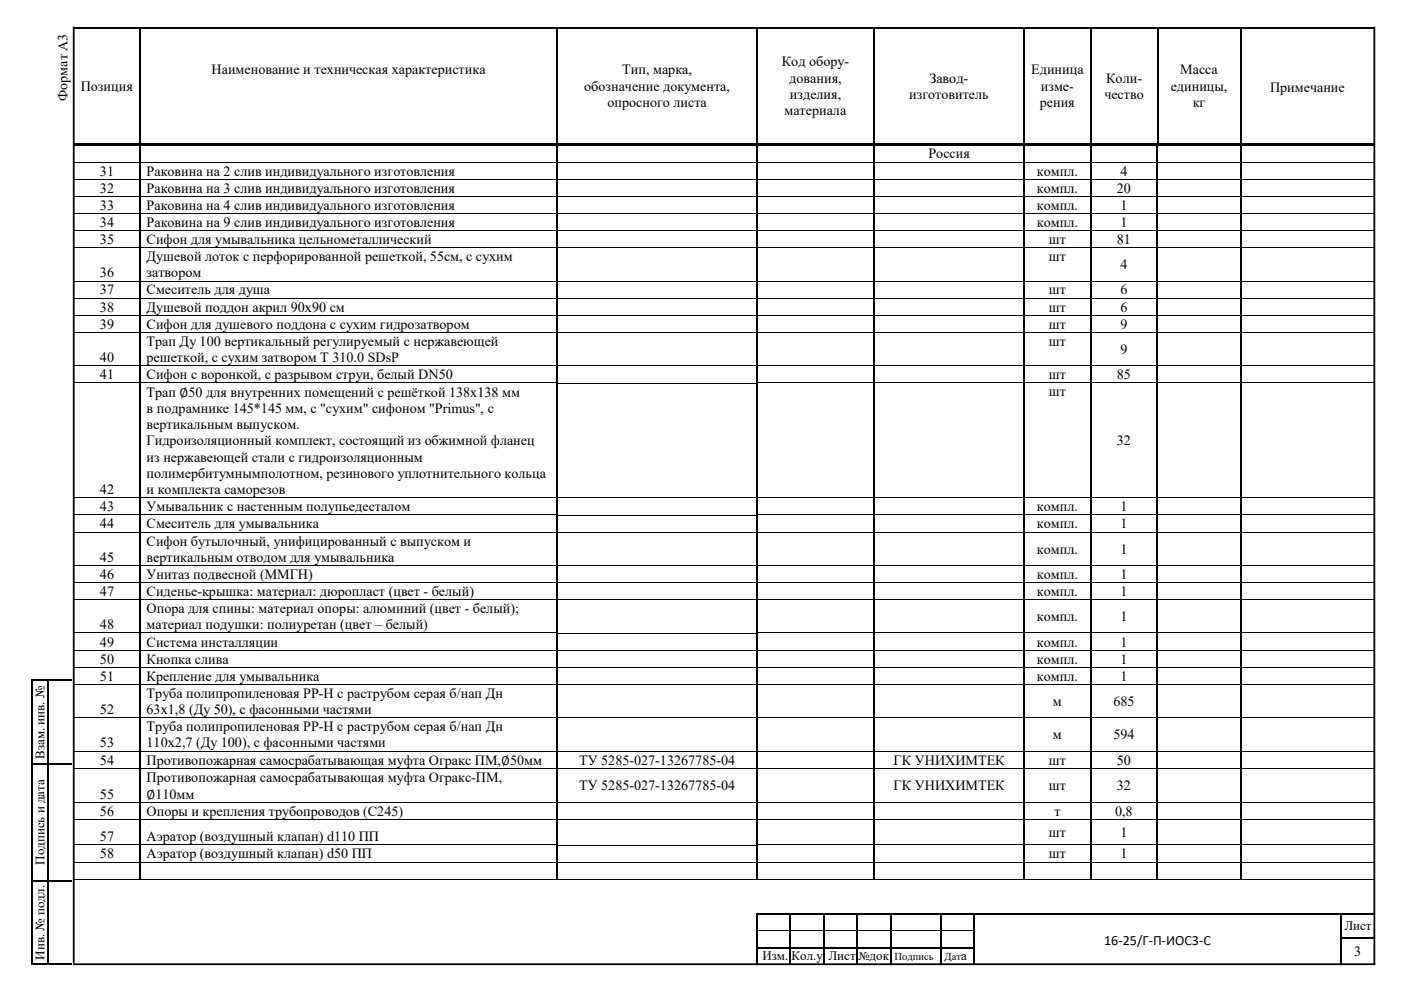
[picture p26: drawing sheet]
<svg xmlns="http://www.w3.org/2000/svg" width="420mm" height="297mm" viewBox="0 0 420 297" stroke-linecap="round" stroke-linejoin="round" font-family="sans-serif">
<defs><g id="words">
<g font-size="4.2">
<text x="63.5" y="22.3">Наименование и техническая характеристика</text>
<text x="186.6" y="22.3">Тип, марка,</text>
<text x="234.4" y="19.9">Код обору-</text>
<text x="309.2" y="22.3">Единица</text>
<text x="353.9" y="22.3">Масса</text>
<text x="24.2" y="27.2">Позиция</text>
<text x="175.1" y="27.2">обозначение документа,</text>
<text x="236.6" y="24.8">дования,</text>
<text x="236.8" y="29.6">изделия,</text>
<text x="272.6" y="29.6">изготовитель</text>
<text x="278.6" y="24.8">Завод-</text>
<text x="312" y="27.2">изме-</text>
<text x="331.1" y="29.6">чество</text>
<text x="331.6" y="24.8">Коли-</text>
<text x="351" y="27.2">единицы,</text>
<text x="380.8" y="27.7">Примечание</text>
<text x="20.2" y="30.2" transform="rotate(-90 20.2 30.2)">Формат А3</text>
<text x="182.1" y="32">опросного листа</text>
<text x="235.2" y="34.5">материала</text>
<text x="311.7" y="32">рения</text>
<text x="357.6" y="32">кг</text>
<text x="278.3" y="47.5">Россия</text>
<text x="30" y="52.6">31</text>
<text x="43.9" y="52.6">Раковина на 2 слив индивидуального изготовления</text>
<text x="310.9" y="52.6">компл.</text>
<text x="335.9" y="52.6">4</text>
<text x="30" y="57.7">32</text>
<text x="43.9" y="57.7">Раковина на 3 слив индивидуального изготовления</text>
<text x="310.9" y="57.7">компл.</text>
<text x="334.9" y="57.7">20</text>
<text x="30" y="62.9">33</text>
<text x="43.9" y="62.9">Раковина на 4 слив индивидуального изготовления</text>
<text x="310.9" y="62.9">компл.</text>
<text x="335.9" y="62.9">1</text>
<text x="30" y="68">34</text>
<text x="43.9" y="68">Раковина на 9 слив индивидуального изготовления</text>
<text x="310.9" y="68">компл.</text>
<text x="335.9" y="68">1</text>
<text x="30" y="73.2">35</text>
<text x="43.9" y="73.2">Сифон для умывальника цельнометаллический</text>
<text x="314.5" y="73.2">шт</text>
<text x="334.9" y="73.2">81</text>
<text x="30" y="83.1">36</text>
<text x="43.9" y="78.3">Душевой лоток с перфорированной решеткой, 55см, с сухим</text>
<text x="43.9" y="83.1">затвором</text>
<text x="314.5" y="78.3">шт</text>
<text x="335.9" y="80.7">4</text>
<text x="30" y="88.3">37</text>
<text x="43.9" y="88.3">Смеситель для душа</text>
<text x="314.5" y="88.3">шт</text>
<text x="335.9" y="88.3">6</text>
<text x="30" y="93.4">38</text>
<text x="43.9" y="93.4">Душевой поддон акрил 90х90 см</text>
<text x="314.5" y="93.4">шт</text>
<text x="335.9" y="93.4">6</text>
<text x="30" y="98.6">39</text>
<text x="43.9" y="98.6">Сифон для душевого поддона с сухим гидрозатвором</text>
<text x="314.5" y="98.6">шт</text>
<text x="335.9" y="98.6">9</text>
<text x="43.9" y="103.7">Трап Ду 100 вертикальный регулируемый с нержавеющей</text>
<text x="314.5" y="103.7">шт</text>
<text x="335.9" y="106.1">9</text>
<text x="30" y="108.5">40</text>
<text x="30" y="113.7">41</text>
<text x="43.9" y="108.5">решеткой, с сухим затвором T 310.0 SDsP</text>
<text x="43.9" y="113.7">Сифон с воронкой, с разрывом струи, белый DN50</text>
<text x="314.5" y="113.7">шт</text>
<text x="334.9" y="113.7">85</text>
<text x="43.9" y="118.9">Трап ∅50 для внутренних помещений с решёткой 138х138 мм</text>
<text x="314.5" y="118.8">шт</text>
<text x="43.9" y="123.8">в подрамнике 145*145 мм, с &quot;сухим&quot; сифоном &quot;Primus&quot;, с</text>
<text x="43.9" y="128.7">вертикальным выпуском.</text>
<text x="43.9" y="133.5">Гидроизоляционный комплект, состоящий из обжимной фланец</text>
<text x="334.9" y="133.5">32</text>
<text x="43.9" y="138.4">из нержавеющей стали с гидроизоляционным</text>
<text x="43.9" y="143.3">полимербитумнымполотном, резинового уплотнительного кольца</text>
<text x="30" y="148.1">42</text>
<text x="43.9" y="148.1">и комплекта саморезов</text>
<text x="30" y="153.2">43</text>
<text x="43.9" y="153.2">Умывальник с настенным полупьедесталом</text>
<text x="310.9" y="153.2">компл.</text>
<text x="335.9" y="153.2">1</text>
<text x="30" y="158.4">44</text>
<text x="43.9" y="158.4">Смеситель для умывальника</text>
<text x="310.9" y="158.4">компл.</text>
<text x="335.9" y="158.4">1</text>
<text x="43.9" y="163.5">Сифон бутылочный, унифицированный с выпуском и</text>
<text x="310.9" y="165.9">компл.</text>
<text x="335.9" y="165.9">1</text>
<text x="30" y="168.4">45</text>
<text x="30" y="173.5">46</text>
<text x="43.9" y="168.4">вертикальным отводом для умывальника</text>
<text x="43.9" y="173.5">Унитаз подвесной (ММГН)</text>
<text x="310.9" y="173.5">компл.</text>
<text x="335.9" y="173.5">1</text>
<text x="30" y="178.6">47</text>
<text x="43.9" y="178.6">Сиденье-крышка: материал: дюропласт (цвет - белый)</text>
<text x="310.9" y="178.6">компл.</text>
<text x="335.9" y="178.6">1</text>
<text x="43.9" y="183.8">Опора для спины: материал опоры: алюминий (цвет - белый);</text>
<text x="30" y="188.6">48</text>
<text x="43.9" y="188.6">материал подушки: полиуретан (цвет – белый)</text>
<text x="310.9" y="186.2">компл.</text>
<text x="335.9" y="186.2">1</text>
<text x="30" y="193.8">49</text>
<text x="43.9" y="193.8">Система инсталляции</text>
<text x="310.9" y="193.8">компл.</text>
<text x="335.9" y="193.8">1</text>
<text x="30" y="198.9">50</text>
<text x="43.9" y="198.9">Кнопка слива</text>
<text x="310.9" y="198.9">компл.</text>
<text x="335.9" y="198.9">1</text>
<text x="30" y="204">51</text>
<text x="43.9" y="204">Крепление для умывальника</text>
<text x="43.9" y="209.2">Труба полипропиленовая PP-H с раструбом серая б/нап Дн</text>
<text x="310.9" y="204">компл.</text>
<text x="335.9" y="204">1</text>
<text x="30" y="214">52</text>
<text x="43.9" y="214">63х1,8 (Ду 50), с фасонными частями</text>
<text x="315.7" y="211.6">м</text>
<text x="333.8" y="211.6">685</text>
<text x="43.9" y="219.2">Труба полипропиленовая PP-H с раструбом серая б/нап Дн</text>
<text x="315.7" y="221.6">м</text>
<text x="333.8" y="221.6">594</text>
<text x="30" y="224">53</text>
<text x="43.9" y="224">110х2,7 (Ду 100), с фасонными частями</text>
<text x="30" y="229.3">54</text>
<text x="43.9" y="229.3">Противопожарная самосрабатывающая муфта Огракс ПМ,∅50мм</text>
<text x="173.6" y="229.2">ТУ 5285-027-13267785-04</text>
<text x="267.9" y="229.2">ГК УНИХИМТЕК</text>
<text x="314.5" y="229.2">шт</text>
<text x="334.9" y="229.2">50</text>
<text x="30" y="239.4">55</text>
<text x="43.9" y="234.4">Противопожарная самосрабатывающая муфта Огракс-ПМ,</text>
<text x="43.9" y="239.4">∅110мм</text>
<text x="173.6" y="236.9">ТУ 5285-027-13267785-04</text>
<text x="267.9" y="236.9">ГК УНИХИМТЕК</text>
<text x="314.5" y="236.9">шт</text>
<text x="334.9" y="236.9">32</text>
<text x="30" y="244.5">56</text>
<text x="43.9" y="244.5">Опоры и крепления трубопроводов (С245)</text>
<text x="316.1" y="244.5">т</text>
<text x="334.3" y="244.5">0,8</text>
<text x="314.5" y="250.9">шт</text>
<text x="335.9" y="250.9">1</text>
<text x="30" y="252.2">57</text>
<text x="30" y="257.3">58</text>
<text x="43.9" y="252.2">Аэратор (воздушный клапан) d110 ПП</text>
<text x="43.9" y="257.3">Аэратор (воздушный клапан) d50 ПП</text>
<text x="314.5" y="257.3">шт</text>
<text x="335.9" y="257.3">1</text>
<text x="331" y="283.3">16-25/Г-П-ИОС3-С</text>
<text x="406" y="286.5">3</text>
</g>
<g font-size="3.9">
<text x="13.3" y="227.4" transform="rotate(-90 13.3 227.4)">Взам. инв. №</text>
<text x="13.3" y="259.2" transform="rotate(-90 13.3 259.2)">Подпись и дата</text>
<text x="403.1" y="278.9">Лист</text>
<text x="13.3" y="287.6" transform="rotate(-90 13.3 287.6)">Инв. № подл.</text>
<text x="228.6" y="287.9">Изм.</text>
<text x="237.3" y="287.9">Кол.у</text>
<text x="248.4" y="287.9">Лист</text>
<text x="288.2" y="287.9">а</text>
</g>
<text font-size="3.5" x="257.4" y="287.9">№док</text>
<g font-size="3.2">
<text x="268.2" y="287.7">Подпись</text>
<text x="283.2" y="287.9">Дат</text>
</g>
</g></defs>
<g fill="#000">
<path d="M22 8h19.7v.5h-19.7zM41.7 8.5l.5 .1zM41.7 8h.5v.5h-.5zM42.2 8h124.6v.5h-124.6zM166.8 8.5l.5 .1zM166.8 8h.5v.5h-.5zM167.3 8h59.5v.5h-59.5zM226.8 8.5l.5 .1zM226.8 8h.5v.5h-.5zM227.3 8h34.5v.5h-34.5zM261.8 8.5l.5 .1zM261.8 8h.5v.5h-.5z"/>
<path d="M262.3 8h44.5v.5h-44.5zM306.8 8.5l.5 .1zM306.8 8h.5v.5h-.5zM307.3 8h19.5v.5h-19.5zM326.8 8.5l.5 .1zM326.8 8h.5v.5h-.5zM327.3 8h19.5v.5h-19.5zM346.8 8.5l.5 .1zM346.8 8h.5v.5h-.5zM347.3 8h24.5v.5h-24.5zM371.8 8.5l.5 .1zM371.8 8h.5v.5h-.5z"/>
<path d="M372.3 8h29.8v.5h-29.8zM402.1 8h.5v.5h-.5zM402.6 8h9.5v.5h-9.5zM41.7 43.1h.4v.3h-.4zM41.8 43.6h.5zM41.8 43.4l.2 .2zM41.8 48.5h.5v.3h-.5zM41.8 53.6h.5v.3h-.5zM41.8 58.8h.5v.2h-.5zM166.8 43.1h.3v.3h-.3zM166.8 48.5h.5v.3h-.5zM166.8 53.6h.5v.3h-.5z"/>
<path d="M166.8 58.8h.5v.2h-.5zM226.8 43.1h.3v.3h-.3zM226.8 43.6h.5zM226.8 43.4h.5v.2h-.5zM226.8 48.5h.5v.3h-.5zM226.8 53.6h.5v.3h-.5zM226.8 58.8h.5v.2h-.5zM261.8 43.1h.3v.3h-.3zM261.8 43.6h.5zM261.8 43.4l.2 .2zM261.8 48.5h.5v.3h-.5zM261.8 53.6h.5v.3h-.5z"/>
<path d="M261.8 58.8h.5v.2h-.5zM306.8 43.1h.3v.3h-.3zM306.9 43.6h.5zM306.9 43.4l.1 .2zM306.9 48.5h.5v.3h-.5zM306.9 53.6h.5v.3h-.5zM306.9 58.8h.5v.2h-.5zM326.8 43.1h.3v.3h-.3zM326.8 43.6h.5zM326.8 43.4l.1 .2zM326.8 48.5h.5v.3h-.5zM326.8 53.6h.5v.3h-.5z"/>
<path d="M326.8 58.8h.5v.2h-.5zM346.7 43.6h.5zM346.7 43.4l.1 .2zM346.7 48.5h.5v.3h-.5zM346.7 53.6h.5v.3h-.5zM346.7 58.8h.5v.2h-.5zM346.8 43.1h.3v.3h-.3zM371.7 43.6h.5zM371.7 43.4l.2 .2zM371.7 48.5h.5v.3h-.5zM371.7 53.6h.5v.3h-.5zM371.7 58.8h.5v.2h-.5z"/>
<path d="M371.8 43.1h.4v.3h-.4zM41.8 63.9h.5v.3h-.5zM41.8 69h.5v.3h-.5zM41.8 74.2h.5v.2h-.5zM166.8 63.9h.5v.3h-.5zM166.8 69h.5v.3h-.5zM166.8 74.2h.5v.2h-.5zM226.8 63.9h.5v.3h-.5zM226.8 69h.5v.3h-.5zM226.8 74.2h.5v.2h-.5zM261.8 63.9h.5v.3h-.5zM261.8 69h.5v.3h-.5z"/>
<path d="M261.8 74.2h.5v.2h-.5zM306.9 63.9h.5v.3h-.5zM306.9 69h.5v.3h-.5zM306.9 74.2h.5v.2h-.5zM326.8 63.9h.5v.3h-.5zM326.8 69h.5v.3h-.5zM326.8 74.2h.5v.2h-.5zM346.7 63.9h.5v.3h-.5zM346.7 69h.5v.3h-.5zM346.7 74.2h.5v.2h-.5zM371.7 63.9h.5v.3h-.5zM371.7 69h.5v.3h-.5z"/>
<path d="M371.7 74.2h.5v.2h-.5zM41.8 84.2h.5v.2h-.5zM41.8 89.3h.5v.2h-.5zM41.8 94.4h.5v.3h-.5zM41.8 99.6h.5v.2h-.5zM166.8 84.2h.5v.2h-.5zM166.8 89.3h.5v.2h-.5zM166.8 94.4h.5v.3h-.5zM166.8 99.6h.5v.2h-.5zM226.8 84.2h.5v.2h-.5zM226.8 89.3h.5v.2h-.5zM226.8 94.4h.5v.3h-.5z"/>
<path d="M226.8 99.6h.5v.2h-.5zM261.8 84.2h.5v.2h-.5zM261.8 89.3h.5v.2h-.5zM261.8 94.4h.5v.3h-.5zM261.8 99.6h.5v.2h-.5zM306.9 84.2h.5v.2h-.5zM306.9 89.3h.5v.2h-.5zM306.9 94.4h.5v.3h-.5zM306.9 99.6h.5v.2h-.5zM326.8 84.2h.5v.2h-.5zM326.8 89.3h.5v.2h-.5zM326.8 94.4h.5v.3h-.5z"/>
<path d="M326.8 99.6h.5v.2h-.5zM346.7 84.2h.5v.2h-.5zM346.7 89.3h.5v.2h-.5zM346.7 94.4h.5v.3h-.5zM346.7 99.6h.5v.2h-.5zM371.7 84.2h.5v.2h-.5zM371.7 89.3h.5v.2h-.5zM371.7 94.4h.5v.3h-.5zM371.7 99.6h.5v.2h-.5zM41.8 109.6h.5v.2h-.5zM41.8 114.7h.5v.2h-.5zM166.8 109.6h.5v.2h-.5z"/>
<path d="M166.8 114.7h.5v.2h-.5zM226.8 109.6h.5v.2h-.5zM226.8 114.7h.5v.2h-.5zM261.8 109.6h.5v.2h-.5zM261.8 114.7h.5v.2h-.5zM306.9 109.6h.5v.2h-.5zM306.9 114.7h.5v.2h-.5zM326.8 109.6h.5v.2h-.5zM326.8 114.7h.5v.2h-.5zM346.7 109.6h.5v.2h-.5zM346.7 114.7h.5v.2h-.5zM371.7 109.6h.5v.2h-.5z"/>
<path d="M371.7 114.7h.5v.2h-.5zM41.8 149.1h.5v.3h-.5zM41.8 154.3h.5v.2h-.5zM41.8 159.4h.5v.2h-.5zM166.8 149.1h.5v.3h-.5zM166.8 154.3h.5v.2h-.5zM166.8 159.4h.5v.2h-.5zM226.8 149.1h.5v.3h-.5zM226.8 154.3h.5v.2h-.5zM226.8 159.4h.5v.2h-.5zM261.8 149.1h.5v.3h-.5zM261.8 154.3h.5v.2h-.5z"/>
<path d="M261.8 159.4h.5v.2h-.5zM306.9 149.1h.5v.3h-.5zM306.9 154.3h.5v.2h-.5zM306.9 159.4h.5v.2h-.5zM326.8 149.1h.5v.3h-.5zM326.8 154.3h.5v.2h-.5zM326.8 159.4h.5v.2h-.5zM346.7 149.1h.5v.3h-.5zM346.7 154.3h.5v.2h-.5zM346.7 159.4h.5v.2h-.5zM371.7 149.1h.5v.3h-.5zM371.7 154.3h.5v.2h-.5z"/>
<path d="M371.7 159.4h.5v.2h-.5zM41.8 169.4h.5v.3h-.5zM41.8 174.5h.5v.3h-.5zM41.8 179.7h.5v.2h-.5zM166.8 169.4h.5v.3h-.5zM166.8 174.5h.5v.3h-.5zM166.8 179.7h.5v.2h-.5zM226.8 169.4h.5v.3h-.5zM226.8 174.5h.5v.3h-.5zM226.8 179.7h.5v.2h-.5zM261.8 169.4h.5v.3h-.5zM261.8 174.5h.5v.3h-.5z"/>
<path d="M261.8 179.7h.5v.2h-.5zM306.9 169.4h.5v.3h-.5zM306.9 174.5h.5v.3h-.5zM306.9 179.7h.5v.2h-.5zM326.8 169.4h.5v.3h-.5zM326.8 174.5h.5v.3h-.5zM326.8 179.7h.5v.2h-.5zM346.7 169.4h.5v.3h-.5zM346.7 174.5h.5v.3h-.5zM346.7 179.7h.5v.2h-.5zM371.7 169.4h.5v.3h-.5zM371.7 174.5h.5v.3h-.5z"/>
<path d="M371.7 179.7h.5v.2h-.5zM41.8 189.7h.5v.2h-.5zM41.8 194.8h.5v.3h-.5zM166.8 189.7h.5v.2h-.5zM166.8 194.8h.5v.3h-.5zM226.8 189.7h.5v.2h-.5zM226.8 194.8h.5v.3h-.5zM261.8 189.7h.5v.2h-.5zM261.8 194.8h.5v.3h-.5zM306.9 189.7h.5v.2h-.5zM306.9 194.8h.5v.3h-.5zM326.8 189.7h.5v.2h-.5z"/>
<path d="M326.8 194.8h.5v.3h-.5zM346.7 189.7h.5v.2h-.5zM346.7 194.8h.5v.3h-.5zM371.7 189.7h.5v.2h-.5zM371.7 194.8h.5v.3h-.5zM9.2 203.7h.5v.5h-.5zM9.7 203.7h4.5v.5h-4.5zM14.2 204.2h.5zM14.2 203.7h.5v.5h-.5zM14.7 203.7h6.8v.5h-6.8zM41.8 199.9h.5v.3h-.5zM41.8 205.1h.5v.2h-.5z"/>
<path d="M41.8 215.1h.5v.2h-.5zM166.8 199.9h.5v.3h-.5zM166.8 205.1h.5v.2h-.5zM166.8 215.1h.5v.2h-.5zM226.8 199.9h.5v.3h-.5zM226.8 205.1h.5v.2h-.5zM226.8 215.1h.5v.2h-.5zM261.8 199.9h.5v.3h-.5zM261.8 205.1h.5v.2h-.5zM261.8 215.1h.5v.2h-.5zM306.9 199.9h.5v.3h-.5zM306.9 205.1h.5v.2h-.5z"/>
<path d="M306.9 215.1h.5v.2h-.5zM326.8 199.9h.5v.3h-.5zM326.8 205.1h.5v.2h-.5zM326.8 215.1h.5v.2h-.5zM346.7 199.9h.5v.3h-.5zM346.7 205.1h.5v.2h-.5zM346.7 215.1h.5v.2h-.5zM371.7 199.9h.5v.3h-.5zM371.7 205.1h.5v.2h-.5zM371.7 215.1h.5v.2h-.5zM41.8 225h.5v.3h-.5zM41.8 230.3h.5v.2h-.5z"/>
<path d="M166.8 225h.5v.3h-.5zM166.8 230.3h.5v.2h-.5zM226.8 225h.5v.3h-.5zM226.8 230.3h.5v.2h-.5zM261.8 225h.5v.3h-.5zM261.8 230.3h.5v.2h-.5zM306.9 225h.5v.3h-.5zM306.9 230.3h.5v.2h-.5zM326.8 225h.5v.3h-.5zM326.8 230.3h.5v.2h-.5zM346.7 225h.5v.3h-.5zM346.7 230.3h.5v.2h-.5z"/>
<path d="M371.7 225h.5v.3h-.5zM371.7 230.3h.5v.2h-.5zM41.8 240.4h.5v.2h-.5zM41.8 245.5h.5v.3h-.5zM41.8 253.2h.5v.2h-.5zM41.8 258.3h.5v.3h-.5zM166.8 240.4h.5v.2h-.5zM166.8 245.5h.5v.3h-.5zM166.8 253.2h.5v.2h-.5zM166.8 258.3h.5v.3h-.5zM226.8 240.4h.5v.2h-.5zM226.8 245.5h.5v.3h-.5z"/>
<path d="M226.8 253.2h.5v.2h-.5zM226.8 258.3h.5v.3h-.5zM261.8 240.4h.5v.2h-.5zM261.8 245.5h.5v.3h-.5zM261.8 253.2h.5v.2h-.5zM261.8 258.3h.5v.3h-.5zM306.9 240.4h.5v.2h-.5zM306.9 245.5h.5v.3h-.5zM306.9 253.2h.5v.2h-.5zM306.9 258.3h.5v.3h-.5zM326.8 240.4h.5v.2h-.5zM326.8 245.5h.5v.3h-.5z"/>
<path d="M326.8 253.2h.5v.2h-.5zM326.8 258.3h.5v.3h-.5zM346.7 240.4h.5v.2h-.5zM346.7 245.5h.5v.3h-.5zM346.7 253.2h.5v.2h-.5zM346.7 258.3h.5v.3h-.5zM371.7 240.4h.5v.2h-.5zM371.7 245.5h.5v.3h-.5zM371.7 253.2h.5v.2h-.5zM371.7 258.3h.5v.3h-.5zM41.8 263.5l.2 .2zM226.7 273.8h.5v.6h-.5z"/>
<path d="M226.7 273.8h.5v.5h-.5zM227.2 273.8h9.5v.5h-9.5zM236.7 274.3l.5 .1zM236.7 273.8h.5v.5h-.5zM237.2 273.8h9.5v.5h-9.5zM246.7 274.3l.5 .1zM246.7 273.8h.5v.5h-.5zM247.2 273.8h9.6v.5h-9.6zM256.8 274.3l.5 .1zM256.8 273.8h.5v.5h-.5zM257.3 273.8h9.4v.5h-9.4zM261.8 263.5l.2 .2z"/>
<path d="M266.7 274.3l.6 .1zM266.7 273.8h.6v.5h-.6zM267.3 273.8h14.4v.5h-14.4zM281.7 274.3l.5 .1zM281.7 273.8h.5v.5h-.5zM282.2 273.8h9.6v.5h-9.6zM291.8 274.3l.5 .1zM291.8 273.8h.5v.5h-.5zM292.3 273.8h109.5v.5h-109.5zM306.9 263.5l.1 .2zM326.8 263.5l.1 .2zM346.7 263.5l.1 .2z"/>
<path d="M371.7 263.5l.2 .2zM401.8 274.3l.5 .1zM401.8 273.8h.5v.5h-.5zM402.3 273.8h9.7v.5h-9.7zM9.2 288.7h.5v.5h-.5zM9.7 288.7h4.5v.5h-4.5zM14.2 288.7h.5v.5h-.5zM14.7 288.7h6.8v.5h-6.8zM226.7 284.4h.5v4.4h-.5zM236.7 284.4h.5v4.4h-.5zM246.7 284.4h.5v4.4h-.5zM256.8 284.4h.5v4.4h-.5z"/>
<path d="M266.7 284.4h.6v4.4h-.6zM281.7 284.4h.5v4.4h-.5zM291.8 284.4h.5v4.4h-.5zM401.8 284.4h.5v4.4h-.5z"/>
</g>
<g fill="#000">
<path d="M41.7 8.6h.5v7.4h-.5z" fill-rule="evenodd"/>
<path d="M41.7 16h.5v.6h-.5z" fill-rule="evenodd"/>
<path d="M166.8 8.6h.5v7.4h-.5z" fill-rule="evenodd"/>
<path d="M166.8 16h.5v.6h-.5z" fill-rule="evenodd"/>
<path d="M226.8 8.6h.5v7.4h-.5z" fill-rule="evenodd"/>
<path d="M226.8 16h.5v.6h-.5z" fill-rule="evenodd"/>
<path d="M261.8 8.6h.5v7.4h-.5z" fill-rule="evenodd"/>
<path d="M261.8 16h.5v.6h-.5z" fill-rule="evenodd"/>
<path d="M306.8 8.6h.5v7.4h-.5z" fill-rule="evenodd"/>
<path d="M306.8 16h.5v.6h-.5z" fill-rule="evenodd"/>
<path d="M326.8 8.6h.5v7.4h-.5z" fill-rule="evenodd"/>
<path d="M326.8 16h.5v.6h-.5z" fill-rule="evenodd"/>
<path d="M346.8 8.6h.5v7.4h-.5z" fill-rule="evenodd"/>
<path d="M346.8 16h.5v.6h-.5z" fill-rule="evenodd"/>
<path d="M371.8 8.6h.5v7.4h-.5z" fill-rule="evenodd"/>
<path d="M371.8 16h.5v.6h-.5z" fill-rule="evenodd"/>
<path d="M41.7 16.6h.5v26.5h-.5z" fill-rule="evenodd"/>
<path d="M41.8 43.6h.5v4.9h-.5z" fill-rule="evenodd"/>
<path d="M41.8 48.8h.5v4.8h-.5z" fill-rule="evenodd"/>
<path d="M41.8 53.9h.5v4.9h-.5z" fill-rule="evenodd"/>
<path d="M166.8 16.6h.5v26.5h-.5z" fill-rule="evenodd"/>
<path d="M166.8 43.6h.5v4.9h-.5z" fill-rule="evenodd"/>
<path d="M166.8 48.8h.5v4.8h-.5z" fill-rule="evenodd"/>
<path d="M166.8 53.9h.5v4.9h-.5z" fill-rule="evenodd"/>
<path d="M226.8 16.6h.5v26.5h-.5z" fill-rule="evenodd"/>
<path d="M226.8 43.6h.5v4.9h-.5z" fill-rule="evenodd"/>
<path d="M226.8 48.8h.5v4.8h-.5z" fill-rule="evenodd"/>
<path d="M226.8 53.9h.5v4.9h-.5z" fill-rule="evenodd"/>
<path d="M261.8 16.6h.5v26.5h-.5z" fill-rule="evenodd"/>
<path d="M261.8 43.6h.5v4.9h-.5z" fill-rule="evenodd"/>
<path d="M261.8 48.8h.5v4.8h-.5z" fill-rule="evenodd"/>
<path d="M261.8 53.9h.5v4.9h-.5z" fill-rule="evenodd"/>
<path d="M306.8 16.6h.5v26.5h-.5z" fill-rule="evenodd"/>
<path d="M306.9 43.6h.5v4.9h-.5z" fill-rule="evenodd"/>
<path d="M306.9 48.8h.5v4.8h-.5z" fill-rule="evenodd"/>
<path d="M306.9 53.9h.5v4.9h-.5z" fill-rule="evenodd"/>
<path d="M326.8 16.6h.5v26.5h-.5z" fill-rule="evenodd"/>
<path d="M326.8 43.6h.5v4.9h-.5z" fill-rule="evenodd"/>
<path d="M326.8 48.8h.5v4.8h-.5z" fill-rule="evenodd"/>
<path d="M326.8 53.9h.5v4.9h-.5z" fill-rule="evenodd"/>
<path d="M346.7 43.6h.5v4.9h-.5z" fill-rule="evenodd"/>
<path d="M346.7 48.8h.5v4.8h-.5z" fill-rule="evenodd"/>
<path d="M346.7 53.9h.5v4.9h-.5z" fill-rule="evenodd"/>
<path d="M346.8 16.6h.5v26.5h-.5z" fill-rule="evenodd"/>
<path d="M371.7 43.6h.5v4.9h-.5z" fill-rule="evenodd"/>
<path d="M371.7 48.8h.5v4.8h-.5z" fill-rule="evenodd"/>
<path d="M371.7 53.9h.5v4.9h-.5z" fill-rule="evenodd"/>
<path d="M371.8 16.6h.5v26.5h-.5z" fill-rule="evenodd"/>
<path d="M41.8 59h.5v4.9h-.5z" fill-rule="evenodd"/>
<path d="M41.8 64.2h.5v4.8h-.5z" fill-rule="evenodd"/>
<path d="M41.8 69.3h.5v4.9h-.5z" fill-rule="evenodd"/>
<path d="M166.8 59h.5v4.9h-.5z" fill-rule="evenodd"/>
<path d="M166.8 64.2h.5v4.8h-.5z" fill-rule="evenodd"/>
<path d="M166.8 69.3h.5v4.9h-.5z" fill-rule="evenodd"/>
<path d="M226.8 59h.5v4.9h-.5z" fill-rule="evenodd"/>
<path d="M226.8 64.2h.5v4.8h-.5z" fill-rule="evenodd"/>
<path d="M226.8 69.3h.5v4.9h-.5z" fill-rule="evenodd"/>
<path d="M261.8 59h.5v4.9h-.5z" fill-rule="evenodd"/>
<path d="M261.8 64.2h.5v4.8h-.5z" fill-rule="evenodd"/>
<path d="M261.8 69.3h.5v4.9h-.5z" fill-rule="evenodd"/>
<path d="M306.9 59h.5v4.9h-.5z" fill-rule="evenodd"/>
<path d="M306.9 64.2h.5v4.8h-.5z" fill-rule="evenodd"/>
<path d="M306.9 69.3h.5v4.9h-.5z" fill-rule="evenodd"/>
<path d="M326.8 59h.5v4.9h-.5z" fill-rule="evenodd"/>
<path d="M326.8 64.2h.5v4.8h-.5z" fill-rule="evenodd"/>
<path d="M326.8 69.3h.5v4.9h-.5z" fill-rule="evenodd"/>
<path d="M346.7 59h.5v4.9h-.5z" fill-rule="evenodd"/>
<path d="M346.7 64.2h.5v4.8h-.5z" fill-rule="evenodd"/>
<path d="M346.7 69.3h.5v4.9h-.5z" fill-rule="evenodd"/>
<path d="M371.7 59h.5v4.9h-.5z" fill-rule="evenodd"/>
<path d="M371.7 64.2h.5v4.8h-.5z" fill-rule="evenodd"/>
<path d="M371.7 69.3h.5v4.9h-.5z" fill-rule="evenodd"/>
<path d="M41.8 74.4h.5v9.8h-.5z" fill-rule="evenodd"/>
<path d="M41.8 84.4h.5v4.9h-.5z" fill-rule="evenodd"/>
<path d="M41.8 89.5h.5v4.9h-.5z" fill-rule="evenodd"/>
<path d="M41.8 94.7h.5v4.9h-.5z" fill-rule="evenodd"/>
<path d="M166.8 74.4h.5v9.8h-.5z" fill-rule="evenodd"/>
<path d="M166.8 84.4h.5v4.9h-.5z" fill-rule="evenodd"/>
<path d="M166.8 89.5h.5v4.9h-.5z" fill-rule="evenodd"/>
<path d="M166.8 94.7h.5v4.9h-.5z" fill-rule="evenodd"/>
<path d="M226.8 74.4h.5v9.8h-.5z" fill-rule="evenodd"/>
<path d="M226.8 84.4h.5v4.9h-.5z" fill-rule="evenodd"/>
<path d="M226.8 89.5h.5v4.9h-.5z" fill-rule="evenodd"/>
<path d="M226.8 94.7h.5v4.9h-.5z" fill-rule="evenodd"/>
<path d="M261.8 74.4h.5v9.8h-.5z" fill-rule="evenodd"/>
<path d="M261.8 84.4h.5v4.9h-.5z" fill-rule="evenodd"/>
<path d="M261.8 89.5h.5v4.9h-.5z" fill-rule="evenodd"/>
<path d="M261.8 94.7h.5v4.9h-.5z" fill-rule="evenodd"/>
<path d="M306.9 74.4h.5v9.8h-.5z" fill-rule="evenodd"/>
<path d="M306.9 84.4h.5v4.9h-.5z" fill-rule="evenodd"/>
<path d="M306.9 89.5h.5v4.9h-.5z" fill-rule="evenodd"/>
<path d="M306.9 94.7h.5v4.9h-.5z" fill-rule="evenodd"/>
<path d="M326.8 74.4h.5v9.8h-.5z" fill-rule="evenodd"/>
<path d="M326.8 84.4h.5v4.9h-.5z" fill-rule="evenodd"/>
<path d="M326.8 89.5h.5v4.9h-.5z" fill-rule="evenodd"/>
<path d="M326.8 94.7h.5v4.9h-.5z" fill-rule="evenodd"/>
<path d="M346.7 74.4h.5v9.8h-.5z" fill-rule="evenodd"/>
<path d="M346.7 84.4h.5v4.9h-.5z" fill-rule="evenodd"/>
<path d="M346.7 89.5h.5v4.9h-.5z" fill-rule="evenodd"/>
<path d="M346.7 94.7h.5v4.9h-.5z" fill-rule="evenodd"/>
<path d="M371.7 74.4h.5v9.8h-.5z" fill-rule="evenodd"/>
<path d="M371.7 84.4h.5v4.9h-.5z" fill-rule="evenodd"/>
<path d="M371.7 89.5h.5v4.9h-.5z" fill-rule="evenodd"/>
<path d="M371.7 94.7h.5v4.9h-.5z" fill-rule="evenodd"/>
<path d="M41.8 99.8h.5v9.8h-.5z" fill-rule="evenodd"/>
<path d="M41.8 109.8h.5v4.9h-.5z" fill-rule="evenodd"/>
<path d="M166.8 99.8h.5v9.8h-.5z" fill-rule="evenodd"/>
<path d="M166.8 109.8h.5v4.9h-.5z" fill-rule="evenodd"/>
<path d="M226.8 99.8h.5v9.8h-.5z" fill-rule="evenodd"/>
<path d="M226.8 109.8h.5v4.9h-.5z" fill-rule="evenodd"/>
<path d="M261.8 99.8h.5v9.8h-.5z" fill-rule="evenodd"/>
<path d="M261.8 109.8h.5v4.9h-.5z" fill-rule="evenodd"/>
<path d="M306.9 99.8h.5v9.8h-.5z" fill-rule="evenodd"/>
<path d="M306.9 109.8h.5v4.9h-.5z" fill-rule="evenodd"/>
<path d="M326.8 99.8h.5v9.8h-.5z" fill-rule="evenodd"/>
<path d="M326.8 109.8h.5v4.9h-.5z" fill-rule="evenodd"/>
<path d="M346.7 99.8h.5v9.8h-.5z" fill-rule="evenodd"/>
<path d="M346.7 109.8h.5v4.9h-.5z" fill-rule="evenodd"/>
<path d="M371.7 99.8h.5v9.8h-.5z" fill-rule="evenodd"/>
<path d="M371.7 109.8h.5v4.9h-.5z" fill-rule="evenodd"/>
<path d="M41.8 114.9h.5v34.2h-.5z" fill-rule="evenodd"/>
<path d="M41.8 149.4h.5v4.9h-.5z" fill-rule="evenodd"/>
<path d="M41.8 154.5h.5v4.9h-.5z" fill-rule="evenodd"/>
<path d="M166.8 114.9h.5v34.2h-.5z" fill-rule="evenodd"/>
<path d="M166.8 149.4h.5v4.9h-.5z" fill-rule="evenodd"/>
<path d="M166.8 154.5h.5v4.9h-.5z" fill-rule="evenodd"/>
<path d="M226.8 114.9h.5v34.2h-.5z" fill-rule="evenodd"/>
<path d="M226.8 149.4h.5v4.9h-.5z" fill-rule="evenodd"/>
<path d="M226.8 154.5h.5v4.9h-.5z" fill-rule="evenodd"/>
<path d="M261.8 114.9h.5v34.2h-.5z" fill-rule="evenodd"/>
<path d="M261.8 149.4h.5v4.9h-.5z" fill-rule="evenodd"/>
<path d="M261.8 154.5h.5v4.9h-.5z" fill-rule="evenodd"/>
<path d="M306.9 114.9h.5v34.2h-.5z" fill-rule="evenodd"/>
<path d="M306.9 149.4h.5v4.9h-.5z" fill-rule="evenodd"/>
<path d="M306.9 154.5h.5v4.9h-.5z" fill-rule="evenodd"/>
<path d="M326.8 114.9h.5v34.2h-.5z" fill-rule="evenodd"/>
<path d="M326.8 149.4h.5v4.9h-.5z" fill-rule="evenodd"/>
<path d="M326.8 154.5h.5v4.9h-.5z" fill-rule="evenodd"/>
<path d="M346.7 114.9h.5v34.2h-.5z" fill-rule="evenodd"/>
<path d="M346.7 149.4h.5v4.9h-.5z" fill-rule="evenodd"/>
<path d="M346.7 154.5h.5v4.9h-.5z" fill-rule="evenodd"/>
<path d="M371.7 114.9h.5v34.2h-.5z" fill-rule="evenodd"/>
<path d="M371.7 149.4h.5v4.9h-.5z" fill-rule="evenodd"/>
<path d="M371.7 154.5h.5v4.9h-.5z" fill-rule="evenodd"/>
<path d="M41.8 159.6h.5v9.8h-.5z" fill-rule="evenodd"/>
<path d="M41.8 169.7h.5v4.8h-.5z" fill-rule="evenodd"/>
<path d="M41.8 174.8h.5v4.9h-.5z" fill-rule="evenodd"/>
<path d="M166.8 159.6h.5v9.8h-.5z" fill-rule="evenodd"/>
<path d="M166.8 169.7h.5v4.8h-.5z" fill-rule="evenodd"/>
<path d="M166.8 174.8h.5v4.9h-.5z" fill-rule="evenodd"/>
<path d="M226.8 159.6h.5v9.8h-.5z" fill-rule="evenodd"/>
<path d="M226.8 169.7h.5v4.8h-.5z" fill-rule="evenodd"/>
<path d="M226.8 174.8h.5v4.9h-.5z" fill-rule="evenodd"/>
<path d="M261.8 159.6h.5v9.8h-.5z" fill-rule="evenodd"/>
<path d="M261.8 169.7h.5v4.8h-.5z" fill-rule="evenodd"/>
<path d="M261.8 174.8h.5v4.9h-.5z" fill-rule="evenodd"/>
<path d="M306.9 159.6h.5v9.8h-.5z" fill-rule="evenodd"/>
<path d="M306.9 169.7h.5v4.8h-.5z" fill-rule="evenodd"/>
<path d="M306.9 174.8h.5v4.9h-.5z" fill-rule="evenodd"/>
<path d="M326.8 159.6h.5v9.8h-.5z" fill-rule="evenodd"/>
<path d="M326.8 169.7h.5v4.8h-.5z" fill-rule="evenodd"/>
<path d="M326.8 174.8h.5v4.9h-.5z" fill-rule="evenodd"/>
<path d="M346.7 159.6h.5v9.8h-.5z" fill-rule="evenodd"/>
<path d="M346.7 169.7h.5v4.8h-.5z" fill-rule="evenodd"/>
<path d="M346.7 174.8h.5v4.9h-.5z" fill-rule="evenodd"/>
<path d="M371.7 159.6h.5v9.8h-.5z" fill-rule="evenodd"/>
<path d="M371.7 169.7h.5v4.8h-.5z" fill-rule="evenodd"/>
<path d="M371.7 174.8h.5v4.9h-.5z" fill-rule="evenodd"/>
<path d="M41.8 179.9h.5v9.8h-.5z" fill-rule="evenodd"/>
<path d="M41.8 189.9h.5v4.9h-.5z" fill-rule="evenodd"/>
<path d="M41.8 195.1h.5v4.8h-.5z" fill-rule="evenodd"/>
<path d="M166.8 179.9h.5v9.8h-.5z" fill-rule="evenodd"/>
<path d="M166.8 189.9h.5v4.9h-.5z" fill-rule="evenodd"/>
<path d="M166.8 195.1h.5v4.8h-.5z" fill-rule="evenodd"/>
<path d="M226.8 179.9h.5v9.8h-.5z" fill-rule="evenodd"/>
<path d="M226.8 189.9h.5v4.9h-.5z" fill-rule="evenodd"/>
<path d="M226.8 195.1h.5v4.8h-.5z" fill-rule="evenodd"/>
<path d="M261.8 179.9h.5v9.8h-.5z" fill-rule="evenodd"/>
<path d="M261.8 189.9h.5v4.9h-.5z" fill-rule="evenodd"/>
<path d="M261.8 195.1h.5v4.8h-.5z" fill-rule="evenodd"/>
<path d="M306.9 179.9h.5v9.8h-.5z" fill-rule="evenodd"/>
<path d="M306.9 189.9h.5v4.9h-.5z" fill-rule="evenodd"/>
<path d="M306.9 195.1h.5v4.8h-.5z" fill-rule="evenodd"/>
<path d="M326.8 179.9h.5v9.8h-.5z" fill-rule="evenodd"/>
<path d="M326.8 189.9h.5v4.9h-.5z" fill-rule="evenodd"/>
<path d="M326.8 195.1h.5v4.8h-.5z" fill-rule="evenodd"/>
<path d="M346.7 179.9h.5v9.8h-.5z" fill-rule="evenodd"/>
<path d="M346.7 189.9h.5v4.9h-.5z" fill-rule="evenodd"/>
<path d="M346.7 195.1h.5v4.8h-.5z" fill-rule="evenodd"/>
<path d="M371.7 179.9h.5v9.8h-.5z" fill-rule="evenodd"/>
<path d="M371.7 189.9h.5v4.9h-.5z" fill-rule="evenodd"/>
<path d="M371.7 195.1h.5v4.8h-.5z" fill-rule="evenodd"/>
<path d="M41.8 200.2h.5v4.9h-.5z" fill-rule="evenodd"/>
<path d="M41.8 205.3h.5v9.8h-.5z" fill-rule="evenodd"/>
<path d="M166.8 200.2h.5v4.9h-.5z" fill-rule="evenodd"/>
<path d="M166.8 205.3h.5v9.8h-.5z" fill-rule="evenodd"/>
<path d="M226.8 200.2h.5v4.9h-.5z" fill-rule="evenodd"/>
<path d="M226.8 205.3h.5v9.8h-.5z" fill-rule="evenodd"/>
<path d="M261.8 200.2h.5v4.9h-.5z" fill-rule="evenodd"/>
<path d="M261.8 205.3h.5v9.8h-.5z" fill-rule="evenodd"/>
<path d="M306.9 200.2h.5v4.9h-.5z" fill-rule="evenodd"/>
<path d="M306.9 205.3h.5v9.8h-.5z" fill-rule="evenodd"/>
<path d="M326.8 200.2h.5v4.9h-.5z" fill-rule="evenodd"/>
<path d="M326.8 205.3h.5v9.8h-.5z" fill-rule="evenodd"/>
<path d="M346.7 200.2h.5v4.9h-.5z" fill-rule="evenodd"/>
<path d="M346.7 205.3h.5v9.8h-.5z" fill-rule="evenodd"/>
<path d="M371.7 200.2h.5v4.9h-.5z" fill-rule="evenodd"/>
<path d="M371.7 205.3h.5v9.8h-.5z" fill-rule="evenodd"/>
<path d="M9.2 204.2h.5v24.5h-.5z" fill-rule="evenodd"/>
<path d="M9.2 228.7h.5v.5h-.5z" fill-rule="evenodd"/>
<path d="M9.7 228.7h4.5v.5h-4.5z" fill-rule="evenodd"/>
<path d="M14.2 204.2h.5v24.5h-.5z" fill-rule="evenodd"/>
<path d="M14.2 228.7h.5v.5h-.5z" fill-rule="evenodd"/>
<path d="M14.7 228.7h6.8v.5h-6.8z" fill-rule="evenodd"/>
<path d="M41.8 215.3h.5v9.7h-.5z" fill-rule="evenodd"/>
<path d="M41.8 225.3h.5v5h-.5z" fill-rule="evenodd"/>
<path d="M166.8 215.3h.5v9.7h-.5z" fill-rule="evenodd"/>
<path d="M166.8 225.3h.5v5h-.5z" fill-rule="evenodd"/>
<path d="M226.8 215.3h.5v9.7h-.5z" fill-rule="evenodd"/>
<path d="M226.8 225.3h.5v5h-.5z" fill-rule="evenodd"/>
<path d="M261.8 215.3h.5v9.7h-.5z" fill-rule="evenodd"/>
<path d="M261.8 225.3h.5v5h-.5z" fill-rule="evenodd"/>
<path d="M306.9 215.3h.5v9.7h-.5z" fill-rule="evenodd"/>
<path d="M306.9 225.3h.5v5h-.5z" fill-rule="evenodd"/>
<path d="M326.8 215.3h.5v9.7h-.5z" fill-rule="evenodd"/>
<path d="M326.8 225.3h.5v5h-.5z" fill-rule="evenodd"/>
<path d="M346.7 215.3h.5v9.7h-.5z" fill-rule="evenodd"/>
<path d="M346.7 225.3h.5v5h-.5z" fill-rule="evenodd"/>
<path d="M371.7 215.3h.5v9.7h-.5z" fill-rule="evenodd"/>
<path d="M371.7 225.3h.5v5h-.5z" fill-rule="evenodd"/>
<path d="M41.8 230.5h.5v9.9h-.5z" fill-rule="evenodd"/>
<path d="M41.8 240.6h.5v4.9h-.5z" fill-rule="evenodd"/>
<path d="M41.8 245.8h.5v7.4h-.5z" fill-rule="evenodd"/>
<path d="M41.8 253.4h.5v4.9h-.5z" fill-rule="evenodd"/>
<path d="M166.8 230.5h.5v9.9h-.5z" fill-rule="evenodd"/>
<path d="M166.8 240.6h.5v4.9h-.5z" fill-rule="evenodd"/>
<path d="M166.8 245.8h.5v7.4h-.5z" fill-rule="evenodd"/>
<path d="M166.8 253.4h.5v4.9h-.5z" fill-rule="evenodd"/>
<path d="M226.8 230.5h.5v9.9h-.5z" fill-rule="evenodd"/>
<path d="M226.8 240.6h.5v4.9h-.5z" fill-rule="evenodd"/>
<path d="M226.8 245.8h.5v7.4h-.5z" fill-rule="evenodd"/>
<path d="M226.8 253.4h.5v4.9h-.5z" fill-rule="evenodd"/>
<path d="M261.8 230.5h.5v9.9h-.5z" fill-rule="evenodd"/>
<path d="M261.8 240.6h.5v4.9h-.5z" fill-rule="evenodd"/>
<path d="M261.8 245.8h.5v7.4h-.5z" fill-rule="evenodd"/>
<path d="M261.8 253.4h.5v4.9h-.5z" fill-rule="evenodd"/>
<path d="M306.9 230.5h.5v9.9h-.5z" fill-rule="evenodd"/>
<path d="M306.9 240.6h.5v4.9h-.5z" fill-rule="evenodd"/>
<path d="M306.9 245.8h.5v7.4h-.5z" fill-rule="evenodd"/>
<path d="M306.9 253.4h.5v4.9h-.5z" fill-rule="evenodd"/>
<path d="M326.8 230.5h.5v9.9h-.5z" fill-rule="evenodd"/>
<path d="M326.8 240.6h.5v4.9h-.5z" fill-rule="evenodd"/>
<path d="M326.8 245.8h.5v7.4h-.5z" fill-rule="evenodd"/>
<path d="M326.8 253.4h.5v4.9h-.5z" fill-rule="evenodd"/>
<path d="M346.7 230.5h.5v9.9h-.5z" fill-rule="evenodd"/>
<path d="M346.7 240.6h.5v4.9h-.5z" fill-rule="evenodd"/>
<path d="M346.7 245.8h.5v7.4h-.5z" fill-rule="evenodd"/>
<path d="M346.7 253.4h.5v4.9h-.5z" fill-rule="evenodd"/>
<path d="M371.7 230.5h.5v9.9h-.5z" fill-rule="evenodd"/>
<path d="M371.7 240.6h.5v4.9h-.5z" fill-rule="evenodd"/>
<path d="M371.7 245.8h.5v7.4h-.5z" fill-rule="evenodd"/>
<path d="M371.7 253.4h.5v4.9h-.5z" fill-rule="evenodd"/>
<path d="M9.2 229.2h.5v34.5h-.5z" fill-rule="evenodd"/>
<path d="M9.2 263.7h.5v.5h-.5z" fill-rule="evenodd"/>
<path d="M9.7 263.7h4.5v.5h-4.5z" fill-rule="evenodd"/>
<path d="M14.2 229.2h.5v34.5h-.5z" fill-rule="evenodd"/>
<path d="M14.2 263.7h.5v.5h-.5z" fill-rule="evenodd"/>
<path d="M14.7 263.7h6.8v.5h-6.8z" fill-rule="evenodd"/>
<path d="M41.8 258.6h.5v4.9h-.5z" fill-rule="evenodd"/>
<path d="M166.8 258.6h.5v4.9h-.5z" fill-rule="evenodd"/>
<path d="M226.7 274.4h.5v4.4h-.5z" fill-rule="evenodd"/>
<path d="M226.7 278.8h.5v.6h-.5z" fill-rule="evenodd"/>
<path d="M226.8 258.6h.5v4.9h-.5z" fill-rule="evenodd"/>
<path d="M236.7 274.4h.5v4.4h-.5z" fill-rule="evenodd"/>
<path d="M236.7 278.8h.5v.6h-.5z" fill-rule="evenodd"/>
<path d="M246.7 274.4h.5v4.4h-.5z" fill-rule="evenodd"/>
<path d="M246.7 278.8h.5v.6h-.5z" fill-rule="evenodd"/>
<path d="M256.8 274.4h.5v4.4h-.5z" fill-rule="evenodd"/>
<path d="M256.8 278.8h.5v.6h-.5z" fill-rule="evenodd"/>
<path d="M261.8 258.6h.5v4.9h-.5z" fill-rule="evenodd"/>
<path d="M266.7 274.4h.6v4.4h-.6z" fill-rule="evenodd"/>
<path d="M266.7 278.8h.6v.6h-.6z" fill-rule="evenodd"/>
<path d="M281.7 274.4h.5v4.4h-.5z" fill-rule="evenodd"/>
<path d="M281.7 278.8h.5v.6h-.5z" fill-rule="evenodd"/>
<path d="M291.8 274.4h.5v4.4h-.5z" fill-rule="evenodd"/>
<path d="M291.8 278.8h.5v.6h-.5z" fill-rule="evenodd"/>
<path d="M306.9 258.6h.5v4.9h-.5z" fill-rule="evenodd"/>
<path d="M326.8 258.6h.5v4.9h-.5z" fill-rule="evenodd"/>
<path d="M346.7 258.6h.5v4.9h-.5z" fill-rule="evenodd"/>
<path d="M371.7 258.6h.5v4.9h-.5z" fill-rule="evenodd"/>
<path d="M401.8 274.4h.5v4.4h-.5z" fill-rule="evenodd"/>
<path d="M401.8 278.8h.5v.6h-.5z" fill-rule="evenodd"/>
<path d="M9.2 264.2h.5v24.5h-.5z" fill-rule="evenodd"/>
<path d="M14.2 264.2h.5v24.5h-.5z" fill-rule="evenodd"/>
<path d="M226.7 279.4h.5v1.4h-.5z" fill-rule="evenodd"/>
<path d="M226.7 280.8h.5v.6h-.5z" fill-rule="evenodd"/>
<path d="M226.7 281.4h.5v2.4h-.5z" fill-rule="evenodd"/>
<path d="M226.7 283.8h.5v.6h-.5z" fill-rule="evenodd"/>
<path d="M227.2 283.8h9.5v.6h-9.5z" fill-rule="evenodd"/>
<path d="M236.7 279.4h.5v1.4h-.5z" fill-rule="evenodd"/>
<path d="M236.7 280.8h.5v.6h-.5z" fill-rule="evenodd"/>
<path d="M236.7 281.4h.5v2.4h-.5z" fill-rule="evenodd"/>
<path d="M236.7 283.8h.5v.6h-.5z" fill-rule="evenodd"/>
<path d="M237.2 283.8h9.5v.6h-9.5z" fill-rule="evenodd"/>
<path d="M246.7 279.4h.5v1.4h-.5z" fill-rule="evenodd"/>
<path d="M246.7 280.8h.5v.6h-.5z" fill-rule="evenodd"/>
<path d="M246.7 281.4h.5v2.4h-.5z" fill-rule="evenodd"/>
<path d="M246.7 283.8h.5v.6h-.5z" fill-rule="evenodd"/>
<path d="M247.2 283.8h9.6v.6h-9.6z" fill-rule="evenodd"/>
<path d="M256.8 279.4h.5v1.4h-.5z" fill-rule="evenodd"/>
<path d="M256.8 280.8h.5v.6h-.5z" fill-rule="evenodd"/>
<path d="M256.8 281.4h.5v2.4h-.5z" fill-rule="evenodd"/>
<path d="M256.8 283.8h.5v.6h-.5z" fill-rule="evenodd"/>
<path d="M257.3 283.8h9.4v.6h-9.4z" fill-rule="evenodd"/>
<path d="M266.7 279.4h.6v1.4h-.6z" fill-rule="evenodd"/>
<path d="M266.7 280.8h.6v.6h-.6z" fill-rule="evenodd"/>
<path d="M266.7 281.4h.6v2.4h-.6z" fill-rule="evenodd"/>
<path d="M266.7 283.8h.6v.6h-.6z" fill-rule="evenodd"/>
<path d="M267.3 283.8h14.4v.6h-14.4z" fill-rule="evenodd"/>
<path d="M281.7 279.4h.5v1.4h-.5z" fill-rule="evenodd"/>
<path d="M281.7 280.8h.5v.6h-.5z" fill-rule="evenodd"/>
<path d="M281.7 281.4h.5v2.4h-.5z" fill-rule="evenodd"/>
<path d="M281.7 283.8h.5v.6h-.5z" fill-rule="evenodd"/>
<path d="M282.2 283.8h9.6v.6h-9.6z" fill-rule="evenodd"/>
<path d="M291.8 279.4h.5v1.4h-.5z" fill-rule="evenodd"/>
<path d="M291.8 280.8h.5v.6h-.5z" fill-rule="evenodd"/>
<path d="M291.8 281.4h.5v2.4h-.5z" fill-rule="evenodd"/>
<path d="M291.8 283.8h.5v.6h-.5z" fill-rule="evenodd"/>
<path d="M401.8 279.4h.5v1.4h-.5z" fill-rule="evenodd"/>
<path d="M401.8 280.8h.5v.6h-.5z" fill-rule="evenodd"/>
<path d="M401.8 281.4h.5v2.4h-.5z" fill-rule="evenodd"/>
<path d="M401.8 283.8h.5v.6h-.5z" fill-rule="evenodd"/>
<path d="M402.3 280.8h9.7v.5h-9.7z" fill-rule="evenodd"/>
</g>
<path d="M22 43.2h19.7M42.1 43.2h124.7M167.1 43.2h59.7M227.1 43.2h34.7M262.1 43.2h44.7M307.1 43.2h19.7M327.1 43.2h19.7M347.1 43.2h24.7M372.2 43.2h39.9" fill="none" stroke="#000" stroke-width=".34"/>
<g fill="none" stroke="#000" stroke-width=".3">
<path d="M22.1 43.5h19.7M22.1 48.6h19.7M22.1 53.7h19.7M22.1 58.8h19.7M42 43.5h124.8M42.3 48.6h124.5M42.3 53.7h124.5M42.3 58.8h124.5M166.8 43.5h60M167.3 48.6h59.5M167.3 53.8h59.5M167.3 58.9h59.5"/>
<path d="M227.3 43.5h34.5M227.3 48.6h34.5M227.3 53.7h34.5M227.3 58.8h34.5M262 43.5h44.9M262.3 48.6h44.6M262.3 53.7h44.6M262.3 58.8h44.6M307 43.5h19.8M307.4 48.6h19.4M307.4 53.7h19.4M307.4 58.8h19.4"/>
<path d="M326.9 43.5h19.8M327.3 48.6h19.4M327.3 53.7h19.4M327.3 58.8h19.4M346.8 43.5h24.9M347.2 48.6h24.5M347.2 53.7h24.5M347.2 58.8h24.5M371.9 43.5h40.1M372.2 48.6h39.8M372.2 53.7h39.8M372.2 58.8h39.8"/>
<path d="M22.1 64h19.7M22.1 69.1h19.7M22.1 74.3h19.7M42.3 64h124.5M42.3 69.1h124.5M42.3 74.3h124.5M167.3 64.1h59.5M167.3 69.2h59.5M167.3 74.3h59.5M227.3 64h34.5M227.3 69.1h34.5M227.3 74.3h34.5"/>
<path d="M262.3 64h44.6M262.3 69.1h44.6M262.3 74.3h44.6M307.4 64h19.4M307.4 69.1h19.4M307.4 74.3h19.4M327.3 64h19.4M327.3 69.1h19.4M327.3 74.3h19.4M347.2 64h24.5M347.2 69.1h24.5M347.2 74.3h24.5"/>
<path d="M372.2 64h39.8M372.2 69.1h39.8M372.2 74.3h39.8M22.1 84.2h19.7M22.1 89.4h19.7M22.1 94.5h19.7M22.1 99.7h19.7M42.3 84.2h124.5M42.3 89.4h124.5M42.3 94.5h124.5M42.3 99.7h124.5M167.3 84.3h59.5"/>
<path d="M167.3 89.4h59.5M167.3 94.6h59.5M167.3 99.7h59.5M227.3 84.2h34.5M227.3 89.4h34.5M227.3 94.5h34.5M227.3 99.7h34.5M262.3 84.2h44.6M262.3 89.4h44.6M262.3 94.5h44.6M262.3 99.7h44.6M307.4 84.2h19.4"/>
<path d="M307.4 89.4h19.4M307.4 94.5h19.4M307.4 99.7h19.4M327.3 84.2h19.4M327.3 89.4h19.4M327.3 94.5h19.4M327.3 99.7h19.4M347.2 84.2h24.5M347.2 89.4h24.5M347.2 94.5h24.5M347.2 99.7h24.5M372.2 84.2h39.8"/>
<path d="M372.2 89.4h39.8M372.2 94.5h39.8M372.2 99.7h39.8M22.1 109.6h19.7M22.1 114.8h19.7M42.3 109.6h124.5M42.3 114.8h124.5M167.3 109.7h59.5M167.3 114.8h59.5M227.3 109.6h34.5M227.3 114.8h34.5M262.3 109.6h44.6"/>
<path d="M262.3 114.8h44.6M307.4 109.6h19.4M307.4 114.8h19.4M327.3 109.6h19.4M327.3 114.8h19.4M347.2 109.6h24.5M347.2 114.8h24.5M372.2 109.6h39.8M372.2 114.8h39.8M22.1 149.2h19.7M22.1 154.3h19.7M22.1 159.5h19.7"/>
<path d="M42.3 149.2h124.5M42.3 154.3h124.5M42.3 159.5h124.5M167.3 149.3h59.5M167.3 154.4h59.5M167.3 159.5h59.5M227.3 149.2h34.5M227.3 154.3h34.5M227.3 159.5h34.5M262.3 149.2h44.6M262.3 154.3h44.6M262.3 159.5h44.6"/>
<path d="M307.4 149.2h19.4M307.4 154.3h19.4M307.4 159.5h19.4M327.3 149.2h19.4M327.3 154.3h19.4M327.3 159.5h19.4M347.2 149.2h24.5M347.2 154.3h24.5M347.2 159.5h24.5M372.2 149.2h39.8M372.2 154.3h39.8M372.2 159.5h39.8"/>
<path d="M22.1 169.5h19.7M22.1 174.6h19.7M22.1 179.7h19.7M42.3 169.5h124.5M42.3 174.6h124.5M42.3 179.7h124.5M167.3 169.5h59.5M167.3 174.7h59.5M167.3 179.8h59.5M227.3 169.5h34.5M227.3 174.6h34.5M227.3 179.7h34.5"/>
<path d="M262.3 169.5h44.6M262.3 174.6h44.6M262.3 179.7h44.6M307.4 169.5h19.4M307.4 174.6h19.4M307.4 179.7h19.4M327.3 169.5h19.4M327.3 174.6h19.4M327.3 179.7h19.4M347.2 169.5h24.5M347.2 174.6h24.5M347.2 179.7h24.5"/>
<path d="M372.2 169.5h39.8M372.2 174.6h39.8M372.2 179.7h39.8M22.1 189.7h19.7M22.1 194.9h19.7M42.3 189.7h124.5M42.3 194.9h124.5M167.3 189.8h59.5M167.3 194.9h59.5M227.3 189.7h34.5M227.3 194.9h34.5M262.3 189.7h44.6"/>
<path d="M262.3 194.9h44.6M307.4 189.7h19.4M307.4 194.9h19.4M327.3 189.7h19.4M327.3 194.9h19.4M347.2 189.7h24.5M347.2 194.9h24.5M372.2 189.7h39.8M372.2 194.9h39.8M22.1 200h19.7M22.1 205.1h19.7M22.1 215.1h19.7"/>
<path d="M42.3 200h124.5M42.3 205.1h124.5M42.3 215.1h124.5M167.3 200.1h59.5M167.3 205.2h59.5M167.3 215.2h59.5M227.3 200h34.5M227.3 205.1h34.5M227.3 215.1h34.5M262.3 200h44.6M262.3 205.1h44.6M262.3 215.1h44.6"/>
<path d="M307.4 200h19.4M307.4 205.1h19.4M307.4 215.1h19.4M327.3 200h19.4M327.3 205.1h19.4M327.3 215.1h19.4M347.2 200h24.5M347.2 205.1h24.5M347.2 215.1h24.5M372.2 200h39.8M372.2 205.1h39.8M372.2 215.1h39.8"/>
<path d="M22.1 225.1h19.7M22.1 230.4h19.7M42.3 225.1h124.5M42.3 230.4h124.5M167.3 225.2h59.5M167.3 230.4h59.5M227.3 225.1h34.5M227.3 230.4h34.5M262.3 225.1h44.6M262.3 230.4h44.6M307.4 225.1h19.4M307.4 230.4h19.4"/>
<path d="M327.3 225.1h19.4M327.3 230.4h19.4M347.2 225.1h24.5M347.2 230.4h24.5M372.2 225.1h39.8M372.2 230.4h39.8M22.1 240.5h19.7M22.1 245.6h19.7M22.1 253.3h19.7M22.1 258.4h19.7M42.3 240.5h124.5M42.3 245.6h124.5"/>
<path d="M42.3 253.3h124.5M42.3 258.4h124.5M167.3 240.5h59.5M167.3 245.7h59.5M167.3 253.3h59.5M167.3 258.4h59.5M227.3 240.5h34.5M227.3 245.6h34.5M227.3 253.3h34.5M227.3 258.4h34.5M262.3 240.5h44.6M262.3 245.6h44.6"/>
<path d="M262.3 253.3h44.6M262.3 258.4h44.6M307.4 240.5h19.4M307.4 245.6h19.4M307.4 253.3h19.4M307.4 258.4h19.4M327.3 240.5h19.4M327.3 245.6h19.4M327.3 253.3h19.4M327.3 258.4h19.4M347.2 240.5h24.5M347.2 245.6h24.5"/>
<path d="M347.2 253.3h24.5M347.2 258.4h24.5M372.2 240.5h39.8M372.2 245.6h39.8M372.2 253.3h39.8M372.2 258.4h39.8M21.8 263.6h20M42 263.6h124.8M166.8 263.6h60M226.8 263.6h35M227.2 279h9.5M237.2 278.9h9.5"/>
<path d="M247.2 278.9h9.6M257.3 278.9h9.4M262 263.6h44.9M267.3 278.9h14.4M282.2 278.9h9.6M307 263.6h19.8M326.9 263.6h19.8M346.8 263.6h24.9M371.9 263.6h40.1"/>
</g>
<path d="M22.1 8v280.8M412 8v281M21.9 289h390.4" fill="none" stroke="#000" stroke-width=".53"/>
<use href="#words"/>
</svg>
